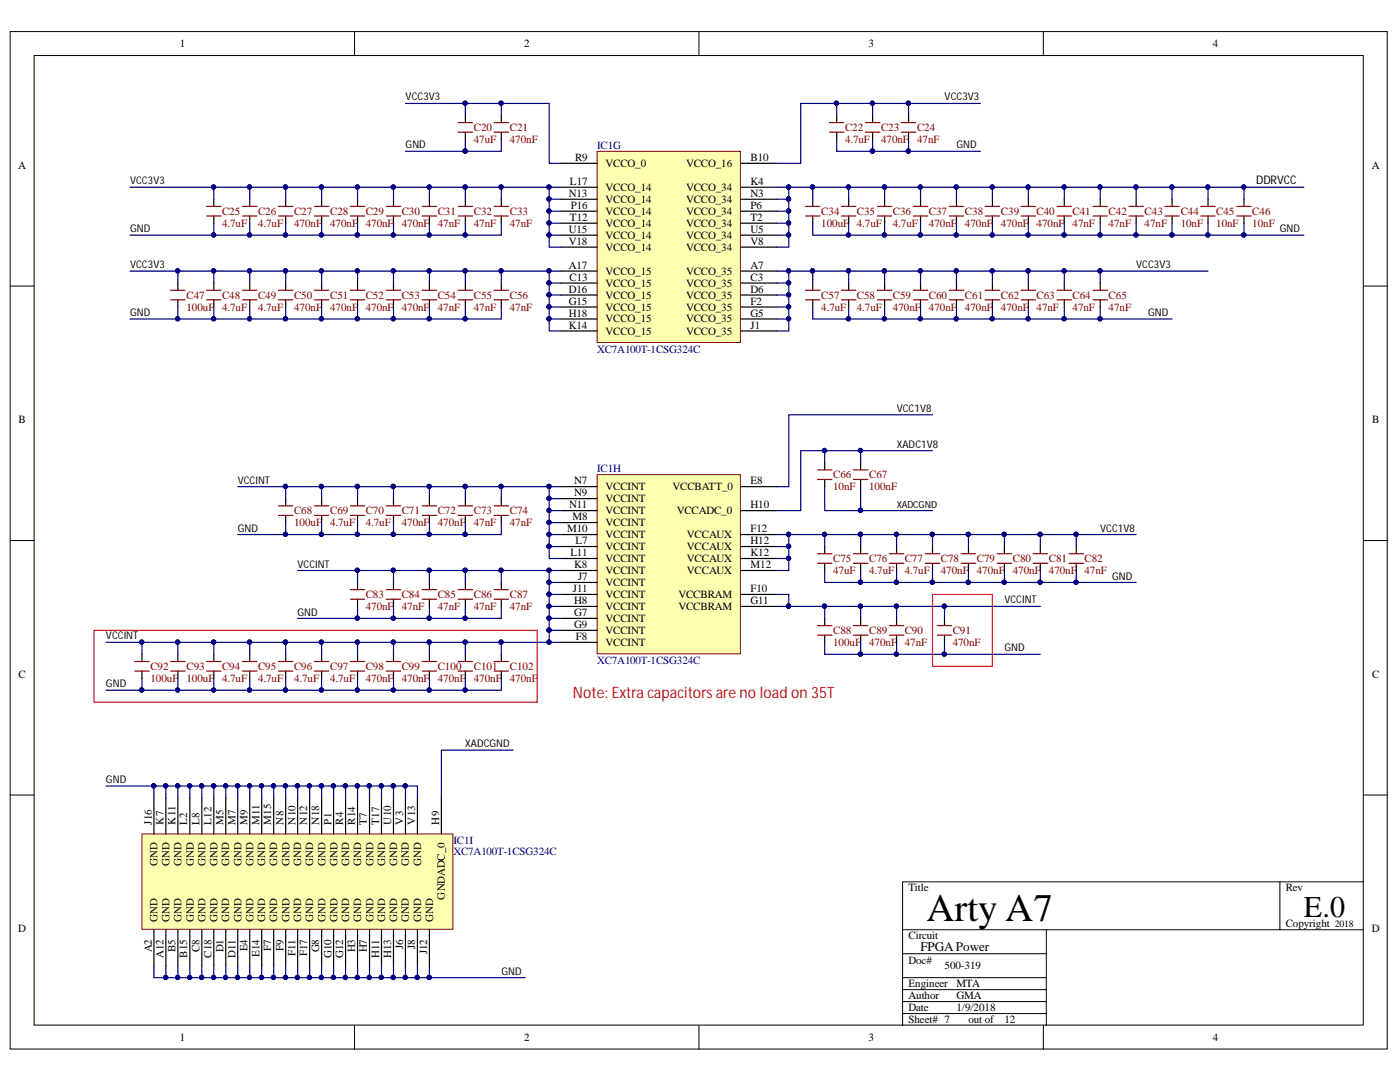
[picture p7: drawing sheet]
<svg xmlns="http://www.w3.org/2000/svg" width="279mm" height="216mm" viewBox="0 0 279 216" stroke-linecap="round" stroke-linejoin="round" font-family="sans-serif">
<defs><g id="words">
<text font-size="7.8" x="184.9" y="183.8">Arty A7</text>
<text font-size="6" x="260.2" y="183">E.0</text>
<text font-size="3.1" fill="#ee0e22" x="114.3" y="139.2">Note: Extra capacitors are no load on 35T</text>
<text font-size="2.6" x="183.7" y="189.7">FPGAPower</text>
<text font-size="2.4" x="250.7" y="36.8">DDRVCC</text>
<g font-size="2.2">
<text x="35.9" y="9.4">1</text>
<text x="104.6" y="9.4">2</text>
<text x="173.3" y="9.4">3</text>
<text x="242.1" y="9.4">4</text>
<text x="3.6" y="33.6">A</text>
<text x="114.8" y="32.1">R9</text>
<text x="120.9" y="33.3">VCCO_0</text>
<text x="136.9" y="33.3">VCCO_16</text>
<text x="149.8" y="32.1">B10</text>
<text x="273.8" y="33.6">A</text>
<text x="113.5" y="39.3">N13</text>
<text x="113.8" y="36.9">L17</text>
<text x="113.9" y="41.7">P16</text>
<text x="120.9" y="38.1">VCCO_14</text>
<text x="120.9" y="40.5">VCCO_14</text>
<text x="136.9" y="38.1">VCCO_34</text>
<text x="136.9" y="40.5">VCCO_34</text>
<text x="149.8" y="36.9">K4</text>
<text x="149.8" y="39.3">N3</text>
<text x="149.8" y="41.7">P6</text>
<text x="113.5" y="46.5">U15</text>
<text x="113.8" y="44">T12</text>
<text x="120.9" y="42.9">VCCO_14</text>
<text x="120.9" y="45.2">VCCO_14</text>
<text x="120.9" y="47.7">VCCO_14</text>
<text x="136.9" y="42.9">VCCO_34</text>
<text x="136.9" y="45.2">VCCO_34</text>
<text x="136.9" y="47.7">VCCO_34</text>
<text x="149.8" y="44">T2</text>
<text x="149.8" y="46.5">U5</text>
<text x="113.5" y="48.9">V18</text>
<text x="113.5" y="53.6">A17</text>
<text x="120.9" y="50">VCCO_14</text>
<text x="136.9" y="50">VCCO_34</text>
<text x="149.8" y="48.9">V8</text>
<text x="149.8" y="53.6">A7</text>
<text x="113.5" y="58.4">D16</text>
<text x="113.7" y="56.1">C13</text>
<text x="120.9" y="54.8">VCCO_15</text>
<text x="120.9" y="57.2">VCCO_15</text>
<text x="120.9" y="59.6">VCCO_15</text>
<text x="136.9" y="54.8">VCCO_35</text>
<text x="136.9" y="57.2">VCCO_35</text>
<text x="136.9" y="59.6">VCCO_35</text>
<text x="149.8" y="56.1">C3</text>
<text x="149.8" y="58.4">D6</text>
<text x="113.5" y="60.8">G15</text>
<text x="113.5" y="63.2">H18</text>
<text x="113.5" y="65.6">K14</text>
<text x="120.9" y="62">VCCO_15</text>
<text x="120.9" y="64.3">VCCO_15</text>
<text x="136.9" y="62">VCCO_35</text>
<text x="136.9" y="64.3">VCCO_35</text>
<text x="149.8" y="60.8">F2</text>
<text x="149.8" y="63.2">G5</text>
<text x="149.8" y="65.6">J1</text>
<text x="120.9" y="66.8">VCCO_15</text>
<text x="136.9" y="66.8">VCCO_35</text>
<text x="3.7" y="84.4">B</text>
<text x="273.9" y="84.4">B</text>
<text x="113.6" y="101.5">N11</text>
<text x="114.6" y="99">N9</text>
<text x="114.6" y="96.6">N7</text>
<text x="120.9" y="100.2">VCCINT</text>
<text x="120.9" y="97.8">VCCINT</text>
<text x="134.2" y="97.8">VCCBATT_0</text>
<text x="149.8" y="101.5">H10</text>
<text x="149.8" y="96.6">E8</text>
<text x="113.2" y="106.2">M10</text>
<text x="114.3" y="103.8">M8</text>
<text x="120.9" y="107.4">VCCINT</text>
<text x="120.9" y="105">VCCINT</text>
<text x="120.9" y="102.6">VCCINT</text>
<text x="135.1" y="102.6">VCCADC_0</text>
<text x="137.1" y="107.4">VCCAUX</text>
<text x="149.8" y="106.2">F12</text>
<text x="113.8" y="111">L11</text>
<text x="114.6" y="113.4">K8</text>
<text x="114.9" y="108.6">L7</text>
<text x="120.9" y="112.2">VCCINT</text>
<text x="120.9" y="109.8">VCCINT</text>
<text x="137.1" y="109.8">VCCAUX</text>
<text x="137.1" y="112.2">VCCAUX</text>
<text x="149.8" y="108.6">H12</text>
<text x="149.8" y="111">K12</text>
<text x="149.8" y="113.4">M12</text>
<text x="114.3" y="118.1">J11</text>
<text x="115.4" y="115.7">J7</text>
<text x="120.9" y="119.4">VCCINT</text>
<text x="120.9" y="116.9">VCCINT</text>
<text x="120.9" y="114.6">VCCINT</text>
<text x="135.4" y="119.4">VCCBRAM</text>
<text x="137.1" y="114.6">VCCAUX</text>
<text x="149.8" y="118.1">F10</text>
<text x="114.6" y="125.3">G9</text>
<text x="114.6" y="122.9">G7</text>
<text x="114.6" y="120.6">H8</text>
<text x="120.9" y="124.1">VCCINT</text>
<text x="120.9" y="121.7">VCCINT</text>
<text x="135.4" y="121.7">VCCBRAM</text>
<text x="149.8" y="120.6">G11</text>
<text x="114.9" y="127.7">F8</text>
<text x="120.9" y="128.9">VCCINT</text>
<text x="120.9" y="126.5">VCCINT</text>
<text x="3.7" y="135.2">C</text>
<text x="273.9" y="135.2">C</text>
<text x="30.3" y="164.5" transform="rotate(-90 30.3 164.5)">J16</text>
<text x="32.6" y="164.5" transform="rotate(-90 32.6 164.5)">K7</text>
<text x="35" y="164.5" transform="rotate(-90 35 164.5)">K11</text>
<text x="37.4" y="164.5" transform="rotate(-90 37.4 164.5)">L2</text>
<text x="39.8" y="164.5" transform="rotate(-90 39.8 164.5)">L8</text>
<text x="42.2" y="164.5" transform="rotate(-90 42.2 164.5)">L12</text>
<text x="44.6" y="164.5" transform="rotate(-90 44.6 164.5)">M5</text>
<text x="47" y="164.5" transform="rotate(-90 47 164.5)">M7</text>
<text x="49.4" y="164.5" transform="rotate(-90 49.4 164.5)">M9</text>
<text x="51.8" y="164.5" transform="rotate(-90 51.8 164.5)">M11</text>
<text x="54.1" y="164.5" transform="rotate(-90 54.1 164.5)">M15</text>
<text x="56.6" y="164.5" transform="rotate(-90 56.6 164.5)">N8</text>
<text x="58.9" y="164.5" transform="rotate(-90 58.9 164.5)">N10</text>
<text x="61.3" y="164.5" transform="rotate(-90 61.3 164.5)">N12</text>
<text x="63.7" y="164.5" transform="rotate(-90 63.7 164.5)">N18</text>
<text x="66.1" y="164.5" transform="rotate(-90 66.1 164.5)">P1</text>
<text x="68.5" y="164.5" transform="rotate(-90 68.5 164.5)">R4</text>
<text x="70.9" y="164.5" transform="rotate(-90 70.9 164.5)">R14</text>
<text x="73.2" y="164.5" transform="rotate(-90 73.2 164.5)">T7</text>
<text x="75.7" y="164.5" transform="rotate(-90 75.7 164.5)">T17</text>
<text x="78.1" y="164.5" transform="rotate(-90 78.1 164.5)">U10</text>
<text x="80.4" y="164.5" transform="rotate(-90 80.4 164.5)">V3</text>
<text x="82.9" y="164.5" transform="rotate(-90 82.9 164.5)">V13</text>
<text x="87.6" y="164.5" transform="rotate(-90 87.6 164.5)">H9</text>
<text x="31.5" y="172.7" transform="rotate(-90 31.5 172.7)">GND</text>
<text x="33.8" y="172.7" transform="rotate(-90 33.8 172.7)">GND</text>
<text x="36.2" y="172.7" transform="rotate(-90 36.2 172.7)">GND</text>
<text x="38.7" y="172.7" transform="rotate(-90 38.7 172.7)">GND</text>
<text x="41" y="172.7" transform="rotate(-90 41 172.7)">GND</text>
<text x="43.4" y="172.7" transform="rotate(-90 43.4 172.7)">GND</text>
<text x="45.8" y="172.7" transform="rotate(-90 45.8 172.7)">GND</text>
<text x="48.2" y="172.7" transform="rotate(-90 48.2 172.7)">GND</text>
<text x="50.6" y="172.7" transform="rotate(-90 50.6 172.7)">GND</text>
<text x="52.9" y="172.7" transform="rotate(-90 52.9 172.7)">GND</text>
<text x="55.3" y="172.7" transform="rotate(-90 55.3 172.7)">GND</text>
<text x="57.8" y="172.7" transform="rotate(-90 57.8 172.7)">GND</text>
<text x="60.1" y="172.7" transform="rotate(-90 60.1 172.7)">GND</text>
<text x="62.5" y="172.7" transform="rotate(-90 62.5 172.7)">GND</text>
<text x="65" y="172.7" transform="rotate(-90 65 172.7)">GND</text>
<text x="67.3" y="172.7" transform="rotate(-90 67.3 172.7)">GND</text>
<text x="69.7" y="172.7" transform="rotate(-90 69.7 172.7)">GND</text>
<text x="72.1" y="172.7" transform="rotate(-90 72.1 172.7)">GND</text>
<text x="74.5" y="172.7" transform="rotate(-90 74.5 172.7)">GND</text>
<text x="76.9" y="172.7" transform="rotate(-90 76.9 172.7)">GND</text>
<text x="79.2" y="172.7" transform="rotate(-90 79.2 172.7)">GND</text>
<text x="81.6" y="172.7" transform="rotate(-90 81.6 172.7)">GND</text>
<text x="84.1" y="172.7" transform="rotate(-90 84.1 172.7)">GND</text>
<text x="88.8" y="179.5" transform="rotate(-90 88.8 179.5)">GNDADC_0</text>
<text x="181.3" y="177.9">Title</text>
<text x="256.6" y="177.9">Rev</text>
<text x="3.6" y="185.9">D</text>
<text x="31.5" y="183.9" transform="rotate(-90 31.5 183.9)">GND</text>
<text x="33.8" y="183.9" transform="rotate(-90 33.8 183.9)">GND</text>
<text x="36.2" y="183.9" transform="rotate(-90 36.2 183.9)">GND</text>
<text x="38.7" y="183.9" transform="rotate(-90 38.7 183.9)">GND</text>
<text x="41" y="183.9" transform="rotate(-90 41 183.9)">GND</text>
<text x="43.4" y="183.9" transform="rotate(-90 43.4 183.9)">GND</text>
<text x="45.8" y="183.9" transform="rotate(-90 45.8 183.9)">GND</text>
<text x="48.2" y="183.9" transform="rotate(-90 48.2 183.9)">GND</text>
<text x="50.6" y="183.9" transform="rotate(-90 50.6 183.9)">GND</text>
<text x="52.9" y="183.9" transform="rotate(-90 52.9 183.9)">GND</text>
<text x="55.3" y="183.9" transform="rotate(-90 55.3 183.9)">GND</text>
<text x="57.8" y="183.9" transform="rotate(-90 57.8 183.9)">GND</text>
<text x="60.1" y="183.9" transform="rotate(-90 60.1 183.9)">GND</text>
<text x="62.5" y="183.9" transform="rotate(-90 62.5 183.9)">GND</text>
<text x="65" y="183.9" transform="rotate(-90 65 183.9)">GND</text>
<text x="67.3" y="183.9" transform="rotate(-90 67.3 183.9)">GND</text>
<text x="69.7" y="183.9" transform="rotate(-90 69.7 183.9)">GND</text>
<text x="72.1" y="183.9" transform="rotate(-90 72.1 183.9)">GND</text>
<text x="74.5" y="183.9" transform="rotate(-90 74.5 183.9)">GND</text>
<text x="76.9" y="183.9" transform="rotate(-90 76.9 183.9)">GND</text>
<text x="79.2" y="183.9" transform="rotate(-90 79.2 183.9)">GND</text>
<text x="81.6" y="183.9" transform="rotate(-90 81.6 183.9)">GND</text>
<text x="84.1" y="183.9" transform="rotate(-90 84.1 183.9)">GND</text>
<text x="86.4" y="183.9" transform="rotate(-90 86.4 183.9)">GND</text>
<text x="256.6" y="185.1">Copyright</text>
<text x="273.8" y="185.9">D</text>
<text x="30.3" y="190.1" transform="rotate(-90 30.3 190.1)">A2</text>
<text x="32.6" y="191.2" transform="rotate(-90 32.6 191.2)">A12</text>
<text x="35" y="190" transform="rotate(-90 35 190)">B5</text>
<text x="37.4" y="191.1" transform="rotate(-90 37.4 191.1)">B15</text>
<text x="39.8" y="190" transform="rotate(-90 39.8 190)">C8</text>
<text x="42.2" y="191.1" transform="rotate(-90 42.2 191.1)">C18</text>
<text x="44.6" y="190.1" transform="rotate(-90 44.6 190.1)">D1</text>
<text x="47" y="191.1" transform="rotate(-90 47 191.1)">D11</text>
<text x="49.4" y="189.8" transform="rotate(-90 49.4 189.8)">E4</text>
<text x="51.8" y="190.9" transform="rotate(-90 51.8 190.9)">E14</text>
<text x="54.1" y="189.7" transform="rotate(-90 54.1 189.7)">F7</text>
<text x="56.6" y="189.7" transform="rotate(-90 56.6 189.7)">F9</text>
<text x="58.9" y="190.7" transform="rotate(-90 58.9 190.7)">F11</text>
<text x="61.3" y="190.8" transform="rotate(-90 61.3 190.8)">F17</text>
<text x="63.7" y="190.1" transform="rotate(-90 63.7 190.1)">G8</text>
<text x="66.1" y="191.2" transform="rotate(-90 66.1 191.2)">G10</text>
<text x="68.5" y="191.2" transform="rotate(-90 68.5 191.2)">G12</text>
<text x="70.9" y="190.1" transform="rotate(-90 70.9 190.1)">H3</text>
<text x="73.2" y="190.1" transform="rotate(-90 73.2 190.1)">H7</text>
<text x="75.7" y="191.1" transform="rotate(-90 75.7 191.1)">H11</text>
<text x="78.1" y="191.2" transform="rotate(-90 78.1 191.2)">H13</text>
<text x="80.4" y="189.4" transform="rotate(-90 80.4 189.4)">J6</text>
<text x="82.9" y="189.4" transform="rotate(-90 82.9 189.4)">J8</text>
<text x="85.3" y="190.4" transform="rotate(-90 85.3 190.4)">J12</text>
<text x="181.3" y="187.4">Circuit</text>
<text x="181.3" y="197">Engineer</text>
<text x="181.3" y="192.3">Doc#</text>
<text x="188.5" y="193.4">500-319</text>
<text x="190.9" y="197">MTA</text>
<text x="181.3" y="199.4">Author</text>
<text x="181.3" y="201.8">Date</text>
<text x="190.9" y="199.4">GMA</text>
<text x="190.9" y="201.8">1/9/2018</text>
<text x="35.9" y="207.7">1</text>
<text x="104.6" y="207.7">2</text>
<text x="173.3" y="207.7">3</text>
<text x="181.3" y="204.2">Sheet# 7</text>
<text x="193.3" y="204.2">out of</text>
<text x="200.4" y="204.2">12</text>
<text x="242.1" y="207.7">4</text>
</g>
<g font-size="2.2" fill="#800000">
<text x="94.6" y="28.6">47uF</text>
<text x="94.6" y="26.1">C20</text>
<text x="101.7" y="28.6">470nF</text>
<text x="101.7" y="26.1">C21</text>
<text x="168.6" y="28.6">4.7uF</text>
<text x="168.6" y="26.1">C22</text>
<text x="175.8" y="28.6">470nF</text>
<text x="175.8" y="26.1">C23</text>
<text x="183" y="28.6">47nF</text>
<text x="183" y="26.1">C24</text>
<text x="44.3" y="45.2">4.7uF</text>
<text x="44.3" y="42.9">C25</text>
<text x="51.5" y="45.2">4.7uF</text>
<text x="51.5" y="42.9">C26</text>
<text x="58.7" y="45.2">470nF</text>
<text x="58.7" y="42.9">C27</text>
<text x="65.9" y="45.2">470nF</text>
<text x="65.9" y="42.9">C28</text>
<text x="73" y="45.2">470nF</text>
<text x="73" y="42.9">C29</text>
<text x="80.2" y="45.2">470nF</text>
<text x="80.2" y="42.9">C30</text>
<text x="87.4" y="45.2">47nF</text>
<text x="87.4" y="42.9">C31</text>
<text x="94.6" y="45.2">47nF</text>
<text x="94.6" y="42.9">C32</text>
<text x="101.7" y="45.2">47nF</text>
<text x="101.7" y="42.9">C33</text>
<text x="163.9" y="45.2">100uF</text>
<text x="163.9" y="42.9">C34</text>
<text x="171" y="45.2">4.7uF</text>
<text x="171" y="42.9">C35</text>
<text x="178.2" y="45.2">4.7uF</text>
<text x="178.2" y="42.9">C36</text>
<text x="185.4" y="45.2">470nF</text>
<text x="185.4" y="42.9">C37</text>
<text x="192.6" y="45.2">470nF</text>
<text x="192.6" y="42.9">C38</text>
<text x="199.8" y="45.2">470nF</text>
<text x="199.8" y="42.9">C39</text>
<text x="206.9" y="45.2">470nF</text>
<text x="206.9" y="42.9">C40</text>
<text x="214.1" y="45.2">47nF</text>
<text x="214.1" y="42.9">C41</text>
<text x="221.2" y="45.2">47nF</text>
<text x="221.2" y="42.9">C42</text>
<text x="228.4" y="45.2">47nF</text>
<text x="228.4" y="42.9">C43</text>
<text x="235.6" y="45.2">10nF</text>
<text x="235.6" y="42.9">C44</text>
<text x="242.7" y="45.2">10nF</text>
<text x="242.7" y="42.9">C45</text>
<text x="249.9" y="45.2">10nF</text>
<text x="249.9" y="42.9">C46</text>
<text x="37.2" y="59.6">C47</text>
<text x="44.3" y="59.6">C48</text>
<text x="51.5" y="59.6">C49</text>
<text x="58.7" y="59.6">C50</text>
<text x="65.9" y="59.6">C51</text>
<text x="73" y="59.6">C52</text>
<text x="80.2" y="59.6">C53</text>
<text x="87.4" y="59.6">C54</text>
<text x="94.6" y="59.6">C55</text>
<text x="101.7" y="59.6">C56</text>
<text x="163.9" y="59.6">C57</text>
<text x="171" y="59.6">C58</text>
<text x="178.2" y="59.6">C59</text>
<text x="185.4" y="59.6">C60</text>
<text x="192.6" y="59.6">C61</text>
<text x="199.8" y="59.6">C62</text>
<text x="206.9" y="59.6">C63</text>
<text x="214.1" y="59.6">C64</text>
<text x="221.2" y="59.6">C65</text>
<text x="37.2" y="62">100uF</text>
<text x="44.3" y="62">4.7uF</text>
<text x="51.5" y="62">4.7uF</text>
<text x="58.7" y="62">470nF</text>
<text x="65.9" y="62">470nF</text>
<text x="73" y="62">470nF</text>
<text x="80.2" y="62">470nF</text>
<text x="87.4" y="62">47nF</text>
<text x="94.6" y="62">47nF</text>
<text x="101.7" y="62">47nF</text>
<text x="163.9" y="62">4.7uF</text>
<text x="171" y="62">4.7uF</text>
<text x="178.2" y="62">470nF</text>
<text x="185.4" y="62">470nF</text>
<text x="192.6" y="62">470nF</text>
<text x="199.8" y="62">470nF</text>
<text x="206.9" y="62">47nF</text>
<text x="214.1" y="62">47nF</text>
<text x="221.2" y="62">47nF</text>
<text x="166.3" y="95.5">C66</text>
<text x="173.5" y="95.5">C67</text>
<text x="166.3" y="97.8">10nF</text>
<text x="173.5" y="97.8">100nF</text>
<text x="58.7" y="105">100uF</text>
<text x="58.7" y="102.6">C68</text>
<text x="65.9" y="105">4.7uF</text>
<text x="65.9" y="102.6">C69</text>
<text x="73" y="105">4.7uF</text>
<text x="73" y="102.6">C70</text>
<text x="80.2" y="105">470nF</text>
<text x="80.2" y="102.6">C71</text>
<text x="87.4" y="105">470nF</text>
<text x="87.4" y="102.6">C72</text>
<text x="94.6" y="105">47nF</text>
<text x="94.6" y="102.6">C73</text>
<text x="101.7" y="105">47nF</text>
<text x="101.7" y="102.6">C74</text>
<text x="166.3" y="112.2">C75</text>
<text x="173.5" y="112.2">C76</text>
<text x="180.6" y="112.2">C77</text>
<text x="187.8" y="112.2">C78</text>
<text x="194.9" y="112.2">C79</text>
<text x="202.1" y="112.2">C80</text>
<text x="209.3" y="112.2">C81</text>
<text x="216.4" y="112.2">C82</text>
<text x="73" y="119.4">C83</text>
<text x="80.2" y="119.4">C84</text>
<text x="87.4" y="119.4">C85</text>
<text x="94.6" y="119.4">C86</text>
<text x="101.7" y="119.4">C87</text>
<text x="166.3" y="114.6">47uF</text>
<text x="173.5" y="114.6">4.7uF</text>
<text x="180.6" y="114.6">4.7uF</text>
<text x="187.8" y="114.6">470nF</text>
<text x="194.9" y="114.6">470nF</text>
<text x="202.1" y="114.6">470nF</text>
<text x="209.3" y="114.6">470nF</text>
<text x="216.4" y="114.6">47nF</text>
<text x="73" y="121.7">470nF</text>
<text x="80.2" y="121.7">47nF</text>
<text x="87.4" y="121.7">47nF</text>
<text x="94.6" y="121.7">47nF</text>
<text x="101.7" y="121.7">47nF</text>
<text x="166.3" y="128.9">100uF</text>
<text x="166.3" y="126.5">C88</text>
<text x="173.5" y="128.9">470nF</text>
<text x="173.5" y="126.5">C89</text>
<text x="180.6" y="128.9">47nF</text>
<text x="180.6" y="126.5">C90</text>
<text x="190.1" y="128.9">470nF</text>
<text x="190.1" y="126.5">C91</text>
<text x="30" y="136">100uF</text>
<text x="30" y="133.7">C92</text>
<text x="37.2" y="136">100uF</text>
<text x="37.2" y="133.7">C93</text>
<text x="44.3" y="136">4.7uF</text>
<text x="44.3" y="133.7">C94</text>
<text x="51.5" y="136">4.7uF</text>
<text x="51.5" y="133.7">C95</text>
<text x="58.7" y="136">4.7uF</text>
<text x="58.7" y="133.7">C96</text>
<text x="65.9" y="136">4.7uF</text>
<text x="65.9" y="133.7">C97</text>
<text x="73" y="136">470nF</text>
<text x="73" y="133.7">C98</text>
<text x="80.2" y="136">470nF</text>
<text x="80.2" y="133.7">C99</text>
<text x="87.4" y="136">470nF</text>
<text x="87.4" y="133.7">C100</text>
<text x="94.6" y="136">470nF</text>
<text x="94.6" y="133.7">C101</text>
<text x="101.7" y="136">470nF</text>
<text x="101.7" y="133.7">C102</text>
</g>
<g font-size="2.2" fill="#000080">
<text x="119.2" y="29.8">IC1G</text>
<text x="119.2" y="70.3">XC7A100T-1CSG324C</text>
<text x="119.2" y="94.3">IC1H</text>
<text x="119.2" y="132.5">XC7A100T-1CSG324C</text>
<text x="90.5" y="168.3">IC1I</text>
<text x="90.5" y="170.7">XC7A100T-1CSG324C</text>
</g>
<g font-size="2.1">
<text x="80.9" y="20">VCC3V3</text>
<text x="188.5" y="20">VCC3V3</text>
<text x="80.9" y="29.6">GND</text>
<text x="190.9" y="29.6">GND</text>
<text x="26" y="36.8">VCC3V3</text>
<text x="26" y="46.3">GND</text>
<text x="255.4" y="46.3">GND</text>
<text x="26" y="53.5">VCC3V3</text>
<text x="226.7" y="53.5">VCC3V3</text>
<text x="26" y="63.1">GND</text>
<text x="229.1" y="63.1">GND</text>
<text x="179" y="82.2">VCC1V8</text>
<text x="179" y="89.4">XADC1V8</text>
<text x="47.4" y="96.5">VCCINT</text>
<text x="47.4" y="106.1">GND</text>
<text x="219.6" y="106.1">VCC1V8</text>
<text x="59.4" y="113.3">VCCINT</text>
<text x="221.9" y="115.7">GND</text>
<text x="59.4" y="122.8">GND</text>
<text x="200.4" y="120.4">VCCINT</text>
<text x="21.1" y="127.6">VCCINT</text>
<text x="200.4" y="129.9">GND</text>
<text x="21.1" y="137.1">GND</text>
<text x="92.9" y="149.1">XADCGND</text>
<text x="21.1" y="156.2">GND</text>
<text x="100.1" y="194.5">GND</text>
</g>
<g font-size="1.9">
<text x="179" y="101.4">XADCGND</text>
<text x="266.4" y="185.1">2018</text>
</g>
</g></defs>
<g fill="#fff" stroke="#000" stroke-width=".2">
<path d="M2 6.3h274.8v203h-274.8z"/>
<path d="M6.8 11.1h265.3v193.4h-265.3z"/>
</g>
<g fill="none" stroke="#000" stroke-width=".2">
<path d="M70.8 6.3v4.8M139.5 6.3v4.8M208.2 6.3v4.8M2 57.1h4.8M272.2 57.1h4.7M2 107.9h4.8M272.2 107.9h4.7M2 158.6h4.8M272.2 158.6h4.7M255.4 176v9.5M272.2 176h-92.1v28.6M180.1 185.5h92.1"/>
<path d="M180.1 199.9h28.7M180.1 190.3h28.7M180.1 197.5h28.7M180.1 195.1h28.7M208.8 185.5v19.1M70.8 204.6v4.8M139.5 204.6v4.8M180.1 202.2h28.7M208.2 204.6v4.8"/>
</g>
<path d="M119.2 30.2h28.6v38.1h-28.6z" fill="#ffffb0" stroke="#800000" stroke-width=".2"/>
<g fill="none" stroke="#000" stroke-width=".24">
<path d="M112 32.6h7.2M112 37.4h7.2M112 39.8h7.2M147.9 32.6h7.1M147.9 37.4h7.1M147.9 39.8h7.1M112 42.1h7.2M112 44.5h7.2M112 46.9h7.2M112 49.3h7.2M112 54.1h7.2M112 56.5h7.2"/>
<path d="M112 58.9h7.2M147.9 42.1h7.1M147.9 44.5h7.1M147.9 46.9h7.1M147.9 49.3h7.1M147.9 54.1h7.1M147.9 56.5h7.1M147.9 58.9h7.1M112 61.3h7.2M112 63.7h7.2M112 66h7.2M147.9 61.3h7.1"/>
<path d="M147.9 63.7h7.1M147.9 66h7.1"/>
</g>
<path d="M119.2 94.7h28.6v35.8h-28.6z" fill="#ffffb0" stroke="#800000" stroke-width=".2"/>
<g fill="none" stroke="#000" stroke-width=".24">
<path d="M112 99.5h7.2M112 97.1h7.2M147.9 97.1h7.1M112 118.6h7.2M112 116.2h7.2M112 113.8h7.2M112 111.4h7.2M112 109.1h7.2M112 106.7h7.2M112 104.3h7.2M112 101.9h7.2M147.9 118.6h7.1"/>
<path d="M147.9 113.8h7.1M147.9 111.4h7.1M147.9 109.1h7.1M147.9 106.7h7.1M147.9 101.9h7.1M112 128.2h7.2M112 125.8h7.2M112 123.4h7.2M112 121h7.2M147.9 121h7.1"/>
</g>
<path d="M28.3 166.4h62.1v19h-62.1z" fill="#ffffb0" stroke="#800000" stroke-width=".2"/>
<g fill="none" stroke="#000" stroke-width=".24">
<path d="M42.7 39.8v1.4M49.8 39.8v1.4M57 39.8v1.4M64.2 39.8v1.4M71.4 39.8v1.4M78.5 39.8v1.4M85.7 39.8v1.4M92.9 23v1.5M92.9 26.4v1.4M92.9 39.8v1.4M100 23v1.5M100 26.4v1.4"/>
<path d="M100 39.8v1.4M162.2 39.8v1.4M167 23v1.5M167 26.4v1.4M169.4 39.8v1.4M174.2 23v1.5M174.2 26.4v1.4M176.5 39.8v1.4M181.3 23v1.5M181.3 26.4v1.4M183.7 39.8v1.4M190.9 39.8v1.4"/>
<path d="M198.1 39.8v1.4M205.2 39.8v1.4M212.4 39.8v1.4M219.6 39.8v1.4M226.7 39.8v1.4M233.9 39.8v1.4M241.1 39.8v1.4M248.3 39.8v1.4M35.5 56.5v1.4M35.5 59.8v1.5M42.7 43.1v1.4M42.7 56.5v1.4"/>
<path d="M42.7 59.8v1.5M49.8 43.1v1.4M49.8 56.5v1.4M49.8 59.8v1.5M57 43.1v1.4M57 56.5v1.4M57 59.8v1.5M64.2 43.1v1.4M64.2 56.5v1.4M64.2 59.8v1.5M71.4 43.1v1.4M71.4 56.5v1.4"/>
<path d="M71.4 59.8v1.5M78.5 43.1v1.4M78.5 56.5v1.4M78.5 59.8v1.5M85.7 43.1v1.4M85.7 56.5v1.4M85.7 59.8v1.5M92.9 43.1v1.4M92.9 56.5v1.4M92.9 59.8v1.5M100 43.1v1.4M100 56.5v1.4"/>
<path d="M100 59.8v1.5M162.2 43.1v1.4M162.2 56.5v1.4M162.2 59.8v1.5M169.4 43.1v1.4M169.4 56.5v1.4M169.4 59.8v1.5M176.5 43.1v1.4M176.5 56.5v1.4M176.5 59.8v1.5M183.7 43.1v1.4M183.7 56.5v1.4"/>
<path d="M183.7 59.8v1.5M190.9 43.1v1.4M190.9 56.5v1.4M190.9 59.8v1.5M198.1 43.1v1.4M198.1 56.5v1.4M198.1 59.8v1.5M205.2 43.1v1.4M205.2 56.5v1.4M205.2 59.8v1.5M212.4 43.1v1.4M212.4 56.5v1.4"/>
<path d="M212.4 59.8v1.5M219.6 43.1v1.4M219.6 56.5v1.4M219.6 59.8v1.5M226.7 43.1v1.4M233.9 43.1v1.4M241.1 43.1v1.4M248.3 43.1v1.4M57 99.5v1.4M64.2 99.5v1.4M71.4 99.5v1.4M78.5 99.5v1.4"/>
<path d="M85.7 99.5v1.4M92.9 99.5v1.4M100 99.5v1.4M164.6 92.3v1.5M164.6 95.7v1.4M171.8 92.3v1.5M171.8 95.7v1.4M57 102.8v1.5M64.2 102.8v1.5M71.4 102.8v1.5M71.4 116.2v1.5M71.4 119.6v1.4"/>
<path d="M78.5 102.8v1.5M78.5 116.2v1.5M78.5 119.6v1.4M85.7 102.8v1.5M85.7 116.2v1.5M85.7 119.6v1.4M92.9 102.8v1.5M92.9 116.2v1.5M92.9 119.6v1.4M100 102.8v1.5M100 116.2v1.5M100 119.6v1.4"/>
<path d="M164.6 109.1v1.4M164.6 112.4v1.4M171.8 109.1v1.4M171.8 112.4v1.4M178.9 109.1v1.4M178.9 112.4v1.4M186.1 109.1v1.4M186.1 112.4v1.4M193.3 109.1v1.4M193.3 112.4v1.4M200.4 109.1v1.4M200.4 112.4v1.4"/>
<path d="M207.6 109.1v1.4M207.6 112.4v1.4M214.8 109.1v1.4M214.8 112.4v1.4M28.3 130.6v1.4M28.3 133.9v1.4M35.5 130.6v1.4M35.5 133.9v1.4M42.7 130.6v1.4M42.7 133.9v1.4M49.8 130.6v1.4M49.8 133.9v1.4"/>
<path d="M57 130.6v1.4M57 133.9v1.4M64.2 130.6v1.4M64.2 133.9v1.4M71.4 130.6v1.4M71.4 133.9v1.4M78.5 130.6v1.4M78.5 133.9v1.4M85.7 130.6v1.4M85.7 133.9v1.4M92.9 130.6v1.4M92.9 133.9v1.4"/>
<path d="M100 130.6v1.4M100 133.9v1.4M164.6 123.4v1.4M164.6 126.7v1.5M171.8 123.4v1.4M171.8 126.7v1.5M178.9 123.4v1.4M178.9 126.7v1.5M188.5 123.4v1.4M188.5 126.7v1.5M30.7 159.2v7.2M33.1 159.2v7.2"/>
<path d="M35.5 159.2v7.2M37.9 159.2v7.2M40.3 159.2v7.2M42.7 159.2v7.2M45.1 159.2v7.2M47.5 159.2v7.2M49.8 159.2v7.2M52.2 159.2v7.2M54.6 159.2v7.2M57 159.2v7.2M59.4 159.2v7.2M61.8 159.2v7.2"/>
<path d="M64.2 159.2v7.2M66.6 159.2v7.2M69 159.2v7.2M71.4 159.2v7.2M73.7 159.2v7.2M76.1 159.2v7.2M78.5 159.2v7.2M80.9 159.2v7.2M83.3 159.2v7.2M88.1 159.2v7.2M30.7 185.5v7.2M33.1 185.5v7.2"/>
<path d="M35.5 185.5v7.2M37.9 185.5v7.2M40.3 185.5v7.2M42.7 185.5v7.2M45.1 185.5v7.2M47.5 185.5v7.2M49.8 185.5v7.2M52.2 185.5v7.2M54.6 185.5v7.2M57 185.5v7.2M59.4 185.5v7.2M61.8 185.5v7.2"/>
<path d="M64.2 185.5v7.2M66.6 185.5v7.2M69 185.5v7.2M71.4 185.5v7.2M73.7 185.5v7.2M76.1 185.5v7.2M78.5 185.5v7.2M80.9 185.5v7.2M83.3 185.5v7.2M85.7 185.5v7.2"/>
</g>
<g fill="none" stroke="#800000" stroke-width=".24">
<path d="M91.4 24.5h2.9M91.4 26.4h2.9M98.6 24.5h2.9M98.6 26.4h2.9M165.5 24.5h2.9M165.5 26.4h2.9M172.7 24.5h2.9M172.7 26.4h2.9M179.9 24.5h2.9M179.9 26.4h2.9M34.1 57.9h2.8M34.1 59.8h2.8"/>
<path d="M41.2 41.2h2.9M41.2 43.1h2.9M41.2 57.9h2.9M41.2 59.8h2.9M48.4 41.2h2.9M48.4 43.1h2.9M48.4 57.9h2.9M48.4 59.8h2.9M55.6 41.2h2.8M55.6 43.1h2.8M55.6 57.9h2.8M55.6 59.8h2.8"/>
<path d="M62.8 41.2h2.8M62.8 43.1h2.8M62.8 57.9h2.8M62.8 59.8h2.8M69.9 41.2h2.9M69.9 43.1h2.9M69.9 57.9h2.9M69.9 59.8h2.9M77.1 41.2h2.9M77.1 43.1h2.9M77.1 57.9h2.9M77.1 59.8h2.9"/>
<path d="M84.3 41.2h2.8M84.3 43.1h2.8M84.3 57.9h2.8M84.3 59.8h2.8M91.4 41.2h2.9M91.4 43.1h2.9M91.4 57.9h2.9M91.4 59.8h2.9M98.6 41.2h2.9M98.6 43.1h2.9M98.6 57.9h2.9M98.6 59.8h2.9"/>
<path d="M160.8 41.2h2.8M160.8 43.1h2.8M160.8 57.9h2.8M160.8 59.8h2.8M167.9 41.2h2.9M167.9 43.1h2.9M167.9 57.9h2.9M167.9 59.8h2.9M175.1 41.2h2.9M175.1 43.1h2.9M175.1 57.9h2.9M175.1 59.8h2.9"/>
<path d="M182.3 41.2h2.8M182.3 43.1h2.8M182.3 57.9h2.8M182.3 59.8h2.8M189.5 41.2h2.8M189.5 43.1h2.8M189.5 57.9h2.8M189.5 59.8h2.8M196.6 41.2h2.9M196.6 43.1h2.9M196.6 57.9h2.9M196.6 59.8h2.9"/>
<path d="M203.8 41.2h2.9M203.8 43.1h2.9M203.8 57.9h2.9M203.8 59.8h2.9M211 41.2h2.8M211 43.1h2.8M211 57.9h2.8M211 59.8h2.8M218.1 41.2h2.9M218.1 43.1h2.9M218.1 57.9h2.9M218.1 59.8h2.9"/>
<path d="M225.3 41.2h2.9M225.3 43.1h2.9M232.5 41.2h2.8M232.5 43.1h2.8M239.7 41.2h2.8M239.7 43.1h2.8M246.8 41.2h2.9M246.8 43.1h2.9M163.2 93.8h2.8M163.2 95.7h2.8M170.3 93.8h2.9M170.3 95.7h2.9"/>
<path d="M55.6 100.9h2.8M55.6 102.8h2.8M62.8 100.9h2.8M62.8 102.8h2.8M69.9 100.9h2.9M69.9 102.8h2.9M69.9 117.7h2.9M69.9 119.6h2.9M77.1 100.9h2.9M77.1 102.8h2.9M77.1 117.7h2.9M77.1 119.6h2.9"/>
<path d="M84.3 100.9h2.8M84.3 102.8h2.8M84.3 117.7h2.8M84.3 119.6h2.8M91.4 100.9h2.9M91.4 102.8h2.9M91.4 117.7h2.9M91.4 119.6h2.9M98.6 100.9h2.9M98.6 102.8h2.9M98.6 117.7h2.9M98.6 119.6h2.9"/>
<path d="M163.2 110.5h2.8M163.2 112.4h2.8M170.3 110.5h2.9M170.3 112.4h2.9M177.5 110.5h2.9M177.5 112.4h2.9M184.7 110.5h2.8M184.7 112.4h2.8M191.8 110.5h2.9M191.8 112.4h2.9M199 110.5h2.9M199 112.4h2.9"/>
<path d="M206.2 110.5h2.9M206.2 112.4h2.9M213.4 110.5h2.8M213.4 112.4h2.8M26.9 132h2.9M26.9 133.9h2.9M34.1 132h2.8M34.1 133.9h2.8M41.2 132h2.9M41.2 133.9h2.9M48.4 132h2.9M48.4 133.9h2.9"/>
<path d="M55.6 132h2.8M55.6 133.9h2.8M62.8 132h2.8M62.8 133.9h2.8M69.9 132h2.9M69.9 133.9h2.9M77.1 132h2.9M77.1 133.9h2.9M84.3 132h2.8M84.3 133.9h2.8M91.4 132h2.9M91.4 133.9h2.9"/>
<path d="M98.6 132h2.9M98.6 133.9h2.9M163.2 124.8h2.8M163.2 126.7h2.8M170.3 124.8h2.9M170.3 126.7h2.9M177.5 124.8h2.9M177.5 126.7h2.9M187.1 124.8h2.8M187.1 126.7h2.8"/>
</g>
<path d="M186.1 118.6h12v14.4h-12zM18.8 125.8h88.4v14.3h-88.4z" fill="none" stroke="#ee0e22" stroke-width=".24"/>
<g fill="none" stroke="#000080" stroke-width=".24">
<path d="M25.9 37.4h86.1M42.7 37.4v2.4M49.8 37.4v2.4M57 37.4v2.4M64.2 37.4v2.4M71.4 37.4v2.4M78.5 37.4v2.4M80.9 20.6h28.7v12h2.4M80.9 30.2h12M85.7 37.4v2.4M92.9 20.6v2.4M92.9 27.8v2.4"/>
<path d="M92.9 37.4v2.4M100 27.8v2.4h-7.1M100 20.6v2.4M100 37.4v2.4M109.6 37.4v11.9h2.4M109.6 39.8h2.4M155 37.4h105.2M155 39.8h2.4M157.4 37.4v11.9h-2.4M162.2 37.4v2.4M167 27.8v2.4h7.2M167 20.6v2.4"/>
<path d="M169.4 37.4v2.4M174.2 30.2h21.5M174.2 20.6v2.4M174.2 27.8v2.4M176.5 37.4v2.4M181.3 20.6v2.4M181.3 27.8v2.4M183.7 37.4v2.4M190.9 37.4v2.4M195.7 20.6h-35.9v12h-4.8M198.1 37.4v2.4M205.2 37.4v2.4"/>
<path d="M212.4 37.4v2.4M219.6 37.4v2.4M226.7 37.4v2.4M233.9 37.4v2.4M241.1 37.4v2.4M248.3 37.4v2.4M25.9 54.1h86.1M35.5 54.1v2.4M42.7 44.5v2.4M42.7 54.1v2.4M49.8 44.5v2.4M49.8 54.1v2.4"/>
<path d="M57 44.5v2.4M57 54.1v2.4M64.2 44.5v2.4M64.2 54.1v2.4M71.4 44.5v2.4M71.4 54.1v2.4M78.5 44.5v2.4M78.5 54.1v2.4M85.7 44.5v2.4M85.7 54.1v2.4M92.9 44.5v2.4M92.9 54.1v2.4"/>
<path d="M100 44.5v2.4h-74.1M100 54.1v2.4M109.6 54.1v11.9h2.4M109.6 46.9h2.4M109.6 44.5h2.4M109.6 42.1h2.4M109.6 58.9h2.4M109.6 56.5h2.4M155 54.1h86.1M155 46.9h2.4M155 44.5h2.4M155 42.1h2.4"/>
<path d="M155 58.9h2.4M155 56.5h2.4M157.4 54.1v11.9h-2.4M162.2 44.5v2.4h98M162.2 54.1v2.4M169.4 44.5v2.4M169.4 54.1v2.4M176.5 44.5v2.4M176.5 54.1v2.4M183.7 44.5v2.4M183.7 54.1v2.4M190.9 44.5v2.4"/>
<path d="M190.9 54.1v2.4M198.1 44.5v2.4M198.1 54.1v2.4M205.2 44.5v2.4M205.2 54.1v2.4M212.4 44.5v2.4M212.4 54.1v2.4M219.6 44.5v2.4M219.6 54.1v2.4M226.7 44.5v2.4M233.9 44.5v2.4M241.1 44.5v2.4"/>
<path d="M248.3 44.5v2.4M35.5 61.3v2.4M42.7 61.3v2.4M49.8 61.3v2.4M57 61.3v2.4M64.2 61.3v2.4M71.4 61.3v2.4M78.5 61.3v2.4M85.7 61.3v2.4M92.9 61.3v2.4M100 61.3v2.4h-74.1M109.6 63.7h2.4"/>
<path d="M109.6 61.3h2.4M155 63.7h2.4M155 61.3h2.4M162.2 61.3v2.4h71.7M169.4 61.3v2.4M176.5 61.3v2.4M183.7 61.3v2.4M190.9 61.3v2.4M198.1 61.3v2.4M205.2 61.3v2.4M212.4 61.3v2.4M219.6 61.3v2.4"/>
<path d="M47.5 97.1h64.5M57 97.1v2.4M64.2 97.1v2.4M71.4 97.1v2.4M78.5 97.1v2.4M85.7 97.1v2.4M92.9 97.1v2.4M100 97.1v2.4M109.6 97.1v12M109.6 99.5h2.4M164.6 97.1v4.8h21.5M164.6 89.9v2.4"/>
<path d="M171.8 89.9v2.4M171.8 97.1v4.8M186.1 82.8h-28.7v14.3h-2.4M186.1 89.9h-26.3v12h-4.8M57 104.3v2.4M59.4 113.8h52.6M64.2 104.3v2.4M71.4 104.3v2.4M71.4 113.8v2.4M78.5 104.3v2.4M78.5 113.8v2.4M85.7 104.3v2.4"/>
<path d="M85.7 113.8v2.4M92.9 104.3v2.4M92.9 113.8v2.4M100 104.3v2.4h-52.5M100 113.8v2.4M109.6 109.1v2.3h2.4M109.6 113.8v12M109.6 106.7h2.4M109.6 104.3h2.4M109.6 101.9h2.4M109.6 118.6h2.4M109.6 116.2h2.4"/>
<path d="M109.6 109.1h2.4M155 118.6h2.4v2.4M155 106.7h71.7M155 111.4h2.4M155 109.1h2.4M157.4 106.7v7.1h-2.4M164.6 113.8v2.4h62.1M164.6 106.7v2.4M171.8 106.7v2.4M171.8 113.8v2.4M178.9 106.7v2.4M178.9 113.8v2.4"/>
<path d="M186.1 106.7v2.4M186.1 113.8v2.4M193.3 106.7v2.4M193.3 113.8v2.4M200.4 106.7v2.4M200.4 113.8v2.4M207.6 106.7v2.4M207.6 113.8v2.4M214.8 106.7v2.4M214.8 113.8v2.4M21.2 128.2h7.1M21.2 137.7h7.1"/>
<path d="M28.3 135.3v2.4h71.7v-2.4M35.5 128.2v2.4M35.5 135.3v2.4M42.7 128.2v2.4M42.7 135.3v2.4M49.8 128.2v2.4M49.8 135.3v2.4M57 128.2v2.4M57 135.3v2.4M64.2 128.2v2.4M64.2 135.3v2.4M71.4 121v2.4"/>
<path d="M71.4 128.2v2.4M71.4 135.3v2.4M78.5 121v2.4M78.5 128.2v2.4M78.5 135.3v2.4M85.7 121v2.4M85.7 128.2v2.4M85.7 135.3v2.4M92.9 121v2.4M92.9 128.2v2.4M92.9 135.3v2.4M100 121v2.4h-40.6"/>
<path d="M100 128.2v2.4M109.6 125.8v2.4h2.4M109.6 128.2h-81.3v2.4M109.6 123.4h2.4M109.6 121h2.4M109.6 125.8h2.4M155 121h2.4M157.4 121h50.2M164.6 128.2v2.4h43M164.6 121v2.4M171.8 121v2.4M171.8 128.2v2.4"/>
<path d="M178.9 121v2.4M178.9 128.2v2.4M188.5 121v2.4M188.5 128.2v2.4M21.2 156.8h9.5M30.7 156.8h52.6v2.4M30.7 156.8v2.4M33.1 156.8v2.4M35.5 156.8v2.4M37.9 156.8v2.4M40.3 156.8v2.4M42.7 156.8v2.4"/>
<path d="M45.1 156.8v2.4M47.5 156.8v2.4M49.8 156.8v2.4M52.2 156.8v2.4M54.6 156.8v2.4M57 156.8v2.4M59.4 156.8v2.4M61.8 156.8v2.4M64.2 156.8v2.4M66.6 156.8v2.4M69 156.8v2.4M71.4 156.8v2.4"/>
<path d="M73.7 156.8v2.4M76.1 156.8v2.4M78.5 156.8v2.4M80.9 156.8v2.4M102.4 149.7h-14.3v9.5M30.7 192.7v2.4h55M33.1 192.7v2.4M35.5 192.7v2.4M37.9 192.7v2.4M40.3 192.7v2.4M42.7 192.7v2.4M45.1 192.7v2.4"/>
<path d="M47.5 192.7v2.4M49.8 192.7v2.4M52.2 192.7v2.4M54.6 192.7v2.4M57 192.7v2.4M59.4 192.7v2.4M61.8 192.7v2.4M64.2 192.7v2.4M66.6 192.7v2.4M69 192.7v2.4M71.4 192.7v2.4M73.7 192.7v2.4"/>
<path d="M76.1 192.7v2.4M78.5 192.7v2.4M80.9 192.7v2.4M83.3 192.7v2.4M85.7 192.7v2.4M85.7 195.1h19.1"/>
</g>
<g fill="#000080" stroke="#000080" stroke-width=".2">
<circle cx="33.1" cy="195" r=".43"/>
<circle cx="35.5" cy="195" r=".43"/>
<circle cx="37.8" cy="195" r=".43"/>
<circle cx="40.2" cy="195" r=".43"/>
<circle cx="42.6" cy="195" r=".43"/>
<circle cx="45" cy="195" r=".43"/>
<circle cx="47.4" cy="195" r=".43"/>
<circle cx="49.8" cy="195" r=".43"/>
<circle cx="52.2" cy="195" r=".43"/>
<circle cx="54.6" cy="195" r=".43"/>
<circle cx="57" cy="195" r=".43"/>
<circle cx="59.4" cy="195" r=".43"/>
<circle cx="61.7" cy="195" r=".43"/>
<circle cx="64.1" cy="195" r=".43"/>
<circle cx="66.5" cy="195" r=".43"/>
<circle cx="68.9" cy="195" r=".43"/>
<circle cx="71.3" cy="195" r=".43"/>
<circle cx="73.7" cy="195" r=".43"/>
<circle cx="76.1" cy="195" r=".43"/>
<circle cx="78.5" cy="195" r=".43"/>
<circle cx="80.9" cy="195" r=".43"/>
<circle cx="83.3" cy="195" r=".43"/>
<circle cx="33.1" cy="156.8" r=".43"/>
<circle cx="35.5" cy="156.8" r=".43"/>
<circle cx="37.8" cy="156.8" r=".43"/>
<circle cx="40.2" cy="156.8" r=".43"/>
<circle cx="42.6" cy="156.8" r=".43"/>
<circle cx="45" cy="156.8" r=".43"/>
<circle cx="47.4" cy="156.8" r=".43"/>
<circle cx="49.8" cy="156.8" r=".43"/>
<circle cx="52.2" cy="156.8" r=".43"/>
<circle cx="54.6" cy="156.8" r=".43"/>
<circle cx="57" cy="156.8" r=".43"/>
<circle cx="59.4" cy="156.8" r=".43"/>
<circle cx="61.7" cy="156.8" r=".43"/>
<circle cx="64.1" cy="156.8" r=".43"/>
<circle cx="66.5" cy="156.8" r=".43"/>
<circle cx="68.9" cy="156.8" r=".43"/>
<circle cx="71.3" cy="156.8" r=".43"/>
<circle cx="73.7" cy="156.8" r=".43"/>
<circle cx="76.1" cy="156.8" r=".43"/>
<circle cx="78.5" cy="156.8" r=".43"/>
<circle cx="80.9" cy="156.8" r=".43"/>
<circle cx="85.7" cy="195" r=".43"/>
<circle cx="100" cy="20.6" r=".43"/>
<circle cx="92.8" cy="20.6" r=".43"/>
<circle cx="181.3" cy="20.6" r=".43"/>
<circle cx="174.1" cy="20.6" r=".43"/>
<circle cx="166.9" cy="20.6" r=".43"/>
<circle cx="109.6" cy="37.3" r=".43"/>
<circle cx="100" cy="37.3" r=".43"/>
<circle cx="92.8" cy="37.3" r=".43"/>
<circle cx="85.7" cy="37.3" r=".43"/>
<circle cx="78.5" cy="37.3" r=".43"/>
<circle cx="71.3" cy="37.3" r=".43"/>
<circle cx="64.1" cy="37.3" r=".43"/>
<circle cx="57" cy="37.3" r=".43"/>
<circle cx="49.8" cy="37.3" r=".43"/>
<circle cx="42.6" cy="37.3" r=".43"/>
<circle cx="109.6" cy="46.9" r=".43"/>
<circle cx="109.6" cy="44.5" r=".43"/>
<circle cx="109.6" cy="42.1" r=".43"/>
<circle cx="109.6" cy="39.7" r=".43"/>
<circle cx="109.6" cy="54" r=".43"/>
<circle cx="100" cy="54" r=".43"/>
<circle cx="92.8" cy="54" r=".43"/>
<circle cx="85.7" cy="54" r=".43"/>
<circle cx="78.5" cy="54" r=".43"/>
<circle cx="71.3" cy="54" r=".43"/>
<circle cx="64.1" cy="54" r=".43"/>
<circle cx="57" cy="54" r=".43"/>
<circle cx="49.8" cy="54" r=".43"/>
<circle cx="42.6" cy="54" r=".43"/>
<circle cx="35.5" cy="54" r=".43"/>
<circle cx="109.6" cy="63.6" r=".43"/>
<circle cx="109.6" cy="61.2" r=".43"/>
<circle cx="109.6" cy="58.8" r=".43"/>
<circle cx="109.6" cy="56.4" r=".43"/>
<circle cx="157.4" cy="54" r=".43"/>
<circle cx="162.2" cy="54" r=".43"/>
<circle cx="169.3" cy="54" r=".43"/>
<circle cx="176.5" cy="54" r=".43"/>
<circle cx="183.7" cy="54" r=".43"/>
<circle cx="190.8" cy="54" r=".43"/>
<circle cx="198" cy="54" r=".43"/>
<circle cx="205.2" cy="54" r=".43"/>
<circle cx="212.4" cy="54" r=".43"/>
<circle cx="219.5" cy="54" r=".43"/>
<circle cx="157.4" cy="63.6" r=".43"/>
<circle cx="157.4" cy="61.2" r=".43"/>
<circle cx="157.4" cy="58.8" r=".43"/>
<circle cx="157.4" cy="56.4" r=".43"/>
<circle cx="157.4" cy="37.3" r=".43"/>
<circle cx="162.2" cy="37.3" r=".43"/>
<circle cx="169.3" cy="37.3" r=".43"/>
<circle cx="176.5" cy="37.3" r=".43"/>
<circle cx="183.7" cy="37.3" r=".43"/>
<circle cx="190.8" cy="37.3" r=".43"/>
<circle cx="198" cy="37.3" r=".43"/>
<circle cx="205.2" cy="37.3" r=".43"/>
<circle cx="212.4" cy="37.3" r=".43"/>
<circle cx="219.5" cy="37.3" r=".43"/>
<circle cx="226.7" cy="37.3" r=".43"/>
<circle cx="233.9" cy="37.3" r=".43"/>
<circle cx="241" cy="37.3" r=".43"/>
<circle cx="248.2" cy="37.3" r=".43"/>
<circle cx="157.4" cy="46.9" r=".43"/>
<circle cx="157.4" cy="44.5" r=".43"/>
<circle cx="157.4" cy="42.1" r=".43"/>
<circle cx="157.4" cy="39.7" r=".43"/>
<circle cx="109.6" cy="97.1" r=".43"/>
<circle cx="100" cy="97.1" r=".43"/>
<circle cx="92.8" cy="97.1" r=".43"/>
<circle cx="85.7" cy="97.1" r=".43"/>
<circle cx="78.5" cy="97.1" r=".43"/>
<circle cx="71.3" cy="97.1" r=".43"/>
<circle cx="64.1" cy="97.1" r=".43"/>
<circle cx="57" cy="97.1" r=".43"/>
<circle cx="109.6" cy="106.6" r=".43"/>
<circle cx="109.6" cy="104.2" r=".43"/>
<circle cx="109.6" cy="101.8" r=".43"/>
<circle cx="109.6" cy="99.4" r=".43"/>
<circle cx="109.6" cy="113.8" r=".43"/>
<circle cx="100" cy="113.8" r=".43"/>
<circle cx="92.8" cy="113.8" r=".43"/>
<circle cx="85.7" cy="113.8" r=".43"/>
<circle cx="78.5" cy="113.8" r=".43"/>
<circle cx="71.3" cy="113.8" r=".43"/>
<circle cx="109.6" cy="123.3" r=".43"/>
<circle cx="109.6" cy="121" r=".43"/>
<circle cx="109.6" cy="118.6" r=".43"/>
<circle cx="109.6" cy="116.2" r=".43"/>
<circle cx="109.6" cy="109" r=".43"/>
<circle cx="109.6" cy="128.1" r=".43"/>
<circle cx="109.6" cy="125.7" r=".43"/>
<circle cx="157.4" cy="106.6" r=".43"/>
<circle cx="157.4" cy="109" r=".43"/>
<circle cx="157.4" cy="111.4" r=".43"/>
<circle cx="164.5" cy="89.9" r=".43"/>
<circle cx="171.7" cy="89.9" r=".43"/>
<circle cx="157.4" cy="121" r=".43"/>
<circle cx="164.5" cy="106.6" r=".43"/>
<circle cx="171.7" cy="106.6" r=".43"/>
<circle cx="200.4" cy="106.6" r=".43"/>
<circle cx="207.6" cy="106.6" r=".43"/>
<circle cx="214.7" cy="106.6" r=".43"/>
<circle cx="164.5" cy="121" r=".43"/>
<circle cx="171.7" cy="121" r=".43"/>
<circle cx="178.9" cy="121" r=".43"/>
<circle cx="92.8" cy="46.9" r=".43"/>
<circle cx="85.7" cy="46.9" r=".43"/>
<circle cx="78.5" cy="46.9" r=".43"/>
<circle cx="71.3" cy="46.9" r=".43"/>
<circle cx="64.1" cy="46.9" r=".43"/>
<circle cx="57" cy="46.9" r=".43"/>
<circle cx="49.8" cy="46.9" r=".43"/>
<circle cx="42.6" cy="46.9" r=".43"/>
<circle cx="92.8" cy="63.6" r=".43"/>
<circle cx="85.7" cy="63.6" r=".43"/>
<circle cx="78.5" cy="63.6" r=".43"/>
<circle cx="71.3" cy="63.6" r=".43"/>
<circle cx="64.1" cy="63.6" r=".43"/>
<circle cx="57" cy="63.6" r=".43"/>
<circle cx="49.8" cy="63.6" r=".43"/>
<circle cx="42.6" cy="63.6" r=".43"/>
<circle cx="35.5" cy="63.6" r=".43"/>
<circle cx="219.5" cy="63.6" r=".43"/>
<circle cx="212.4" cy="63.6" r=".43"/>
<circle cx="205.2" cy="63.6" r=".43"/>
<circle cx="198" cy="63.6" r=".43"/>
<circle cx="190.8" cy="63.6" r=".43"/>
<circle cx="183.7" cy="63.6" r=".43"/>
<circle cx="176.5" cy="63.6" r=".43"/>
<circle cx="169.3" cy="63.6" r=".43"/>
<circle cx="169.3" cy="46.9" r=".43"/>
<circle cx="176.5" cy="46.9" r=".43"/>
<circle cx="183.7" cy="46.9" r=".43"/>
<circle cx="190.8" cy="46.9" r=".43"/>
<circle cx="198" cy="46.9" r=".43"/>
<circle cx="205.2" cy="46.9" r=".43"/>
<circle cx="212.4" cy="46.9" r=".43"/>
<circle cx="219.5" cy="46.9" r=".43"/>
<circle cx="226.7" cy="46.9" r=".43"/>
<circle cx="233.9" cy="46.9" r=".43"/>
<circle cx="241" cy="46.9" r=".43"/>
<circle cx="248.2" cy="46.9" r=".43"/>
<circle cx="92.8" cy="106.6" r=".43"/>
<circle cx="85.7" cy="106.6" r=".43"/>
<circle cx="78.5" cy="106.6" r=".43"/>
<circle cx="71.3" cy="106.6" r=".43"/>
<circle cx="64.1" cy="106.6" r=".43"/>
<circle cx="57" cy="106.6" r=".43"/>
<circle cx="92.8" cy="123.3" r=".43"/>
<circle cx="85.7" cy="123.3" r=".43"/>
<circle cx="78.5" cy="123.3" r=".43"/>
<circle cx="71.3" cy="123.3" r=".43"/>
<circle cx="214.7" cy="116.2" r=".43"/>
<circle cx="207.6" cy="116.2" r=".43"/>
<circle cx="200.4" cy="116.2" r=".43"/>
<circle cx="171.7" cy="116.2" r=".43"/>
<circle cx="171.7" cy="130.5" r=".43"/>
<circle cx="178.9" cy="130.5" r=".43"/>
<circle cx="188.4" cy="130.5" r=".43"/>
<circle cx="188.4" cy="121" r=".43"/>
<circle cx="92.8" cy="30.1" r=".43"/>
<circle cx="174.1" cy="30.1" r=".43"/>
<circle cx="181.3" cy="30.1" r=".43"/>
<circle cx="171.7" cy="101.8" r=".43"/>
<circle cx="30.7" cy="156.8" r=".43"/>
<circle cx="178.9" cy="106.6" r=".43"/>
<circle cx="178.9" cy="116.2" r=".43"/>
<circle cx="186.1" cy="106.6" r=".43"/>
<circle cx="193.2" cy="106.6" r=".43"/>
<circle cx="186.1" cy="116.2" r=".43"/>
<circle cx="193.2" cy="116.2" r=".43"/>
<circle cx="28.3" cy="137.7" r=".43"/>
<circle cx="35.5" cy="137.7" r=".43"/>
<circle cx="42.6" cy="137.7" r=".43"/>
<circle cx="49.8" cy="137.7" r=".43"/>
<circle cx="57" cy="137.7" r=".43"/>
<circle cx="64.1" cy="137.7" r=".43"/>
<circle cx="71.3" cy="137.7" r=".43"/>
<circle cx="78.5" cy="137.7" r=".43"/>
<circle cx="85.7" cy="137.7" r=".43"/>
<circle cx="92.8" cy="137.7" r=".43"/>
<circle cx="92.8" cy="128.1" r=".43"/>
<circle cx="85.7" cy="128.1" r=".43"/>
<circle cx="78.5" cy="128.1" r=".43"/>
<circle cx="71.3" cy="128.1" r=".43"/>
<circle cx="64.1" cy="128.1" r=".43"/>
<circle cx="57" cy="128.1" r=".43"/>
<circle cx="49.8" cy="128.1" r=".43"/>
<circle cx="42.6" cy="128.1" r=".43"/>
<circle cx="35.5" cy="128.1" r=".43"/>
<circle cx="100" cy="128.1" r=".43"/>
<circle cx="28.3" cy="128.1" r=".43"/>
</g>
<use href="#words"/>
</svg>
